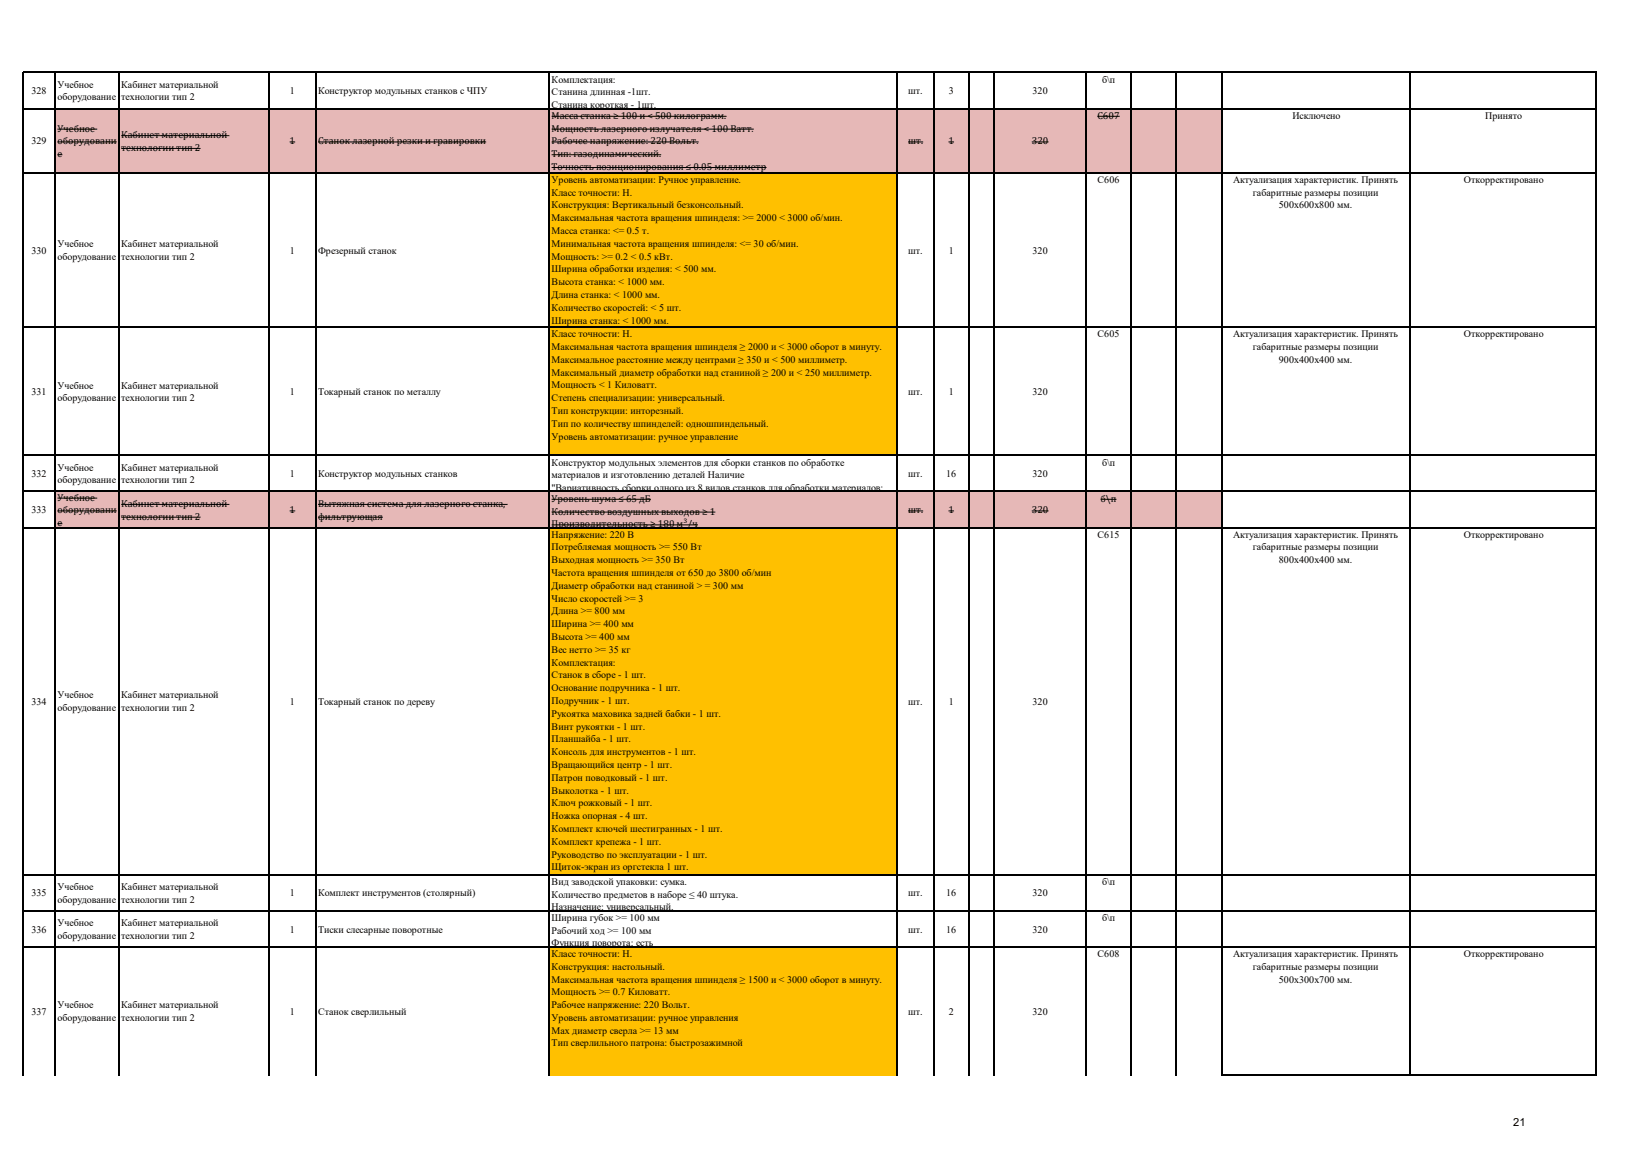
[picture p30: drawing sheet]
<svg xmlns="http://www.w3.org/2000/svg" width="297mm" height="210mm" viewBox="0 0 297 210" stroke-linecap="round" stroke-linejoin="round" font-family="sans-serif">
<defs><g id="words">
<text font-size="2" x="275.4" y="205">21</text>
<g font-size="1.8">
<text x="5.7" y="17.1">328</text>
<text x="10.5" y="16">Учебное</text>
<text x="22.1" y="16">Кабинет материальной</text>
<text x="52.8" y="17.1">1</text>
<text x="57.9" y="17.1">Конструктор модульных станков с ЧПУ</text>
<text x="100.4" y="15">Комплектация:</text>
<text x="100.4" y="17.4">Станина длинная -1шт.</text>
<text x="165.3" y="17.1">шт.</text>
<text x="172.7" y="17.1">3</text>
<text x="187.9" y="17.1">320</text>
<text x="200.6" y="15">б\п</text>
<text x="10.5" y="18.3">оборудование</text>
<text x="10.5" y="24">Учебное</text>
<text x="22.1" y="18.3">технологии тип 2</text>
<text x="100.4" y="19.7">Станина короткая - 1шт.</text>
<text x="100.4" y="21.6">Масса станка ≥ 100 и &lt; 500 килограмм.</text>
<text x="100.4" y="24">Мощность лазерного излучателя &lt; 100 Ватт.</text>
<text x="199.7" y="21.6">С607</text>
<text x="235.2" y="21.6">Исключено</text>
<text x="270.3" y="21.6">Принято</text>
<text x="5.7" y="26.3">329</text>
<text x="10.5" y="26.3">оборудовани</text>
<text x="10.5" y="28.6">е</text>
<text x="22.1" y="25.2">Кабинет материальной</text>
<text x="22.1" y="27.5">технологии тип 2</text>
<text x="52.7" y="26.3">1</text>
<text x="57.9" y="26.3">Станок лазерной резки и гравировки</text>
<text x="100.4" y="26.3">Рабочее напряжение: 220 Вольт.</text>
<text x="100.4" y="28.6">Тип: газодинамический.</text>
<text x="165.3" y="26.3">шт.</text>
<text x="172.6" y="26.3">1</text>
<text x="187.8" y="26.3">320</text>
<text x="100.4" y="31">Точность позиционирования ≤ 0.05 миллиметр</text>
<text x="100.4" y="33.3">Уровень автоматизации: Ручное управление.</text>
<text x="100.4" y="35.6">Класс точности: Н.</text>
<text x="199.8" y="33.3">С606</text>
<text x="224.4" y="33.3">Актуализация характеристик. Принять</text>
<text x="228" y="35.6">габаритные размеры позиции</text>
<text x="266.4" y="33.3">Откорректировано</text>
<text x="100.4" y="37.9">Конструкция: Вертикальный безконсольный.</text>
<text x="100.4" y="40.3">Максимальная частота вращения шпинделя: &gt;= 2000 &lt; 3000 об/мин.</text>
<text x="232.7" y="37.9">500х600х800 мм.</text>
<text x="5.7" y="46.2">330</text>
<text x="10.5" y="45">Учебное</text>
<text x="10.5" y="47.3">оборудование</text>
<text x="22.1" y="45">Кабинет материальной</text>
<text x="22.1" y="47.3">технологии тип 2</text>
<text x="52.8" y="46.2">1</text>
<text x="57.9" y="46.2">Фрезерный станок</text>
<text x="100.4" y="42.6">Масса станка: &lt;= 0.5 т.</text>
<text x="100.4" y="44.9">Минимальная частота вращения шпинделя: &lt;= 30 об/мин.</text>
<text x="100.4" y="47.3">Мощность: &gt;= 0.2 &lt; 0.5 кВт.</text>
<text x="165.3" y="46.2">шт.</text>
<text x="172.7" y="46.2">1</text>
<text x="187.9" y="46.2">320</text>
<text x="100.4" y="49.6">Ширина обработки изделия: &lt; 500 мм.</text>
<text x="100.4" y="51.9">Высота станка: &lt; 1000 мм.</text>
<text x="100.4" y="54.2">Длина станка: &lt; 1000 мм.</text>
<text x="100.4" y="56.6">Количество скоростей: &lt; 5 шт.</text>
<text x="100.4" y="58.9">Ширина станка: &lt; 1000 мм.</text>
<text x="100.4" y="61.3">Класс точности: Н.</text>
<text x="100.4" y="63.7">Максимальная частота вращения шпинделя ≥ 2000 и &lt; 3000 оборот в минуту.</text>
<text x="199.8" y="61.3">С605</text>
<text x="224.4" y="61.3">Актуализация характеристик. Принять</text>
<text x="228" y="63.7">габаритные размеры позиции</text>
<text x="266.4" y="61.4">Откорректировано</text>
<text x="5.7" y="71.9">331</text>
<text x="10.5" y="70.7">Учебное</text>
<text x="22.1" y="70.7">Кабинет материальной</text>
<text x="52.8" y="71.9">1</text>
<text x="57.9" y="71.9">Токарный станок по металлу</text>
<text x="100.4" y="66">Максимальное расстояние между центрами ≥ 350 и &lt; 500 миллиметр.</text>
<text x="100.4" y="68.3">Максимальный диаметр обработки над станиной ≥ 200 и &lt; 250 миллиметр.</text>
<text x="100.4" y="70.7">Мощность &lt; 1 Киловатт.</text>
<text x="165.3" y="71.9">шт.</text>
<text x="172.7" y="71.9">1</text>
<text x="187.9" y="71.9">320</text>
<text x="232.7" y="66">900х400х400 мм.</text>
<text x="10.5" y="73">оборудование</text>
<text x="22.1" y="73">технологии тип 2</text>
<text x="100.4" y="73">Степень специализации: универсальный.</text>
<text x="100.4" y="75.3">Тип конструкции: инторезный.</text>
<text x="100.4" y="77.7">Тип по количеству шпинделей: одношпиндельный.</text>
<text x="100.4" y="80">Уровень автоматизации: ручное управление</text>
<text x="5.7" y="86.8">332</text>
<text x="10.5" y="85.7">Учебное</text>
<text x="10.5" y="88">оборудование</text>
<text x="22.1" y="85.7">Кабинет материальной</text>
<text x="22.1" y="88">технологии тип 2</text>
<text x="52.8" y="86.8">1</text>
<text x="57.9" y="86.8">Конструктор модульных станков</text>
<text x="100.4" y="84.7">Конструктор модульных элементов для сборки станков по обработке</text>
<text x="100.4" y="87.1">материалов и изготовлению деталей Наличие</text>
<text x="100.4" y="89.4">&quot;Вариативность сборки одного из 8 видов станков для обработки материалов:</text>
<text x="165.3" y="86.8">шт.</text>
<text x="172.2" y="86.8">16</text>
<text x="187.9" y="86.8">320</text>
<text x="200.6" y="84.7">б\п</text>
<text x="5.7" y="93.4">333</text>
<text x="10.5" y="91.1">Учебное</text>
<text x="10.5" y="93.4">оборудовани</text>
<text x="10.5" y="95.8">е</text>
<text x="22.1" y="92.3">Кабинет материальной</text>
<text x="22.1" y="94.6">технологии тип 2</text>
<text x="52.7" y="93.4">1</text>
<text x="57.9" y="92.3">Вытяжная система для лазерного станка,</text>
<text x="57.9" y="94.6">фильтрующая</text>
<text x="100.4" y="91.3">Уровень шума ≤ 65 дБ</text>
<text x="100.4" y="93.7">Количество воздушных выходов ≥ 1</text>
<text x="100.4" y="96">Производительность ≥ 180 м³/ч</text>
<text x="165.3" y="93.4">шт.</text>
<text x="172.6" y="93.4">1</text>
<text x="187.8" y="93.4">320</text>
<text x="200.3" y="91.3">б\п</text>
<text x="100.4" y="97.8">Напряжение: 220 В</text>
<text x="100.4" y="100.2">Потребляемая мощность &gt;= 550 Вт</text>
<text x="199.8" y="97.8">С615</text>
<text x="224.4" y="97.8">Актуализация характеристик. Принять</text>
<text x="228" y="100.2">габаритные размеры позиции</text>
<text x="266.4" y="97.9">Откорректировано</text>
<text x="100.4" y="102.5">Выходная мощность &gt;= 350 Вт</text>
<text x="100.4" y="104.8">Частота вращения шпинделя от 650 до 3800 об/мин</text>
<text x="100.4" y="107.2">Диаметр обработки над станиной &gt; = 300 мм</text>
<text x="232.7" y="102.5">800х400х400 мм.</text>
<text x="100.4" y="109.5">Число скоростей &gt;= 3</text>
<text x="100.4" y="111.8">Длина &gt;= 800 мм</text>
<text x="100.4" y="114.2">Ширина &gt;= 400 мм</text>
<text x="100.4" y="116.5">Высота &gt;= 400 мм</text>
<text x="100.4" y="118.8">Вес нетто &gt;= 35 кг</text>
<text x="100.4" y="121.1">Комплектация:</text>
<text x="100.4" y="123.5">Станок в сборе - 1 шт.</text>
<text x="100.4" y="125.8">Основание подручника - 1 шт.</text>
<text x="5.7" y="128.3">334</text>
<text x="10.5" y="127.1">Учебное</text>
<text x="10.5" y="129.4">оборудование</text>
<text x="22.1" y="127.1">Кабинет материальной</text>
<text x="22.1" y="129.4">технологии тип 2</text>
<text x="52.8" y="128.3">1</text>
<text x="57.9" y="128.3">Токарный станок по дереву</text>
<text x="100.4" y="128.1">Подручник - 1 шт.</text>
<text x="100.4" y="130.5">Рукоятка маховика задней бабки - 1 шт.</text>
<text x="165.3" y="128.3">шт.</text>
<text x="172.7" y="128.3">1</text>
<text x="187.9" y="128.3">320</text>
<text x="100.4" y="132.8">Винт рукоятки - 1 шт.</text>
<text x="100.4" y="135.1">Планшайба - 1 шт.</text>
<text x="100.4" y="137.4">Консоль для инструментов - 1 шт.</text>
<text x="100.4" y="139.8">Вращающийся центр - 1 шт.</text>
<text x="100.4" y="142.1">Патрон поводковый - 1 шт.</text>
<text x="100.4" y="144.4">Выколотка - 1 шт.</text>
<text x="100.4" y="146.8">Ключ рожковый - 1 шт.</text>
<text x="100.4" y="149.1">Ножка опорная - 4 шт.</text>
<text x="100.4" y="151.4">Комплект ключей шестигранных - 1 шт.</text>
<text x="100.4" y="153.7">Комплект крепежа - 1 шт.</text>
<text x="10.5" y="162">Учебное</text>
<text x="22.1" y="162">Кабинет материальной</text>
<text x="100.4" y="156.1">Руководство по эксплуатации - 1 шт.</text>
<text x="100.4" y="158.4">Щиток-экран из оргстекла 1 шт.</text>
<text x="100.4" y="161">Вид заводской упаковки: сумка.</text>
<text x="200.6" y="161">б\п</text>
<text x="5.7" y="163.1">335</text>
<text x="10.5" y="164.3">оборудование</text>
<text x="22.1" y="164.3">технологии тип 2</text>
<text x="52.8" y="163.1">1</text>
<text x="57.9" y="163.1">Комплект инструментов (столярный)</text>
<text x="100.4" y="163.4">Количество предметов в наборе ≤ 40 штука.</text>
<text x="100.4" y="165.7">Назначение: универсальный.</text>
<text x="100.4" y="167.6">Ширина губок &gt;= 100 мм</text>
<text x="165.3" y="163.1">шт.</text>
<text x="172.2" y="163.1">16</text>
<text x="187.9" y="163.1">320</text>
<text x="200.6" y="167.6">б\п</text>
<text x="5.7" y="169.7">336</text>
<text x="10.5" y="168.5">Учебное</text>
<text x="10.5" y="170.9">оборудование</text>
<text x="22.1" y="168.5">Кабинет материальной</text>
<text x="22.1" y="170.9">технологии тип 2</text>
<text x="52.8" y="169.7">1</text>
<text x="57.9" y="169.7">Тиски слесарные поворотные</text>
<text x="100.4" y="169.9">Рабочий ход &gt;= 100 мм</text>
<text x="100.4" y="172.2">Функция поворота: есть</text>
<text x="165.3" y="169.7">шт.</text>
<text x="172.2" y="169.7">16</text>
<text x="187.9" y="169.7">320</text>
<text x="100.4" y="174.2">Класс точности: Н.</text>
<text x="100.4" y="176.5">Конструкция: настольный.</text>
<text x="100.4" y="178.8">Максимальная частота вращения шпинделя ≥ 1500 и &lt; 3000 оборот в минуту.</text>
<text x="199.8" y="174.2">С608</text>
<text x="224.4" y="174.2">Актуализация характеристик. Принять</text>
<text x="228" y="176.5">габаритные размеры позиции</text>
<text x="232.7" y="178.8">500х300х700 мм.</text>
<text x="266.4" y="174.2">Откорректировано</text>
<text x="5.7" y="184.6">337</text>
<text x="10.5" y="183.5">Учебное</text>
<text x="10.5" y="185.8">оборудование</text>
<text x="22.1" y="183.5">Кабинет материальной</text>
<text x="22.1" y="185.8">технологии тип 2</text>
<text x="52.8" y="184.6">1</text>
<text x="57.9" y="184.6">Станок сверлильный</text>
<text x="100.4" y="181.1">Мощность &gt;= 0.7 Киловатт.</text>
<text x="100.4" y="183.5">Рабочее напряжение: 220 Вольт.</text>
<text x="100.4" y="185.8">Уровень автоматизации: ручное управления</text>
<text x="165.3" y="184.6">шт.</text>
<text x="172.7" y="184.6">2</text>
<text x="187.9" y="184.6">320</text>
<text x="100.4" y="188.1">Max диаметр сверла &gt;= 13 мм</text>
<text x="100.4" y="190.4">Тип сверлильного патрона: быстрозажимной</text>
</g>
</g></defs>
<path d="M10 19.7h212.3v11.8h-212.3z" fill-rule="evenodd" fill="#e6b8b7"/>
<g fill="#ffc000">
<path d="M100 31.4h63.3v28.1h-63.3z" fill-rule="evenodd"/>
<path d="M100 59.5h63.3v23.4h-63.3z" fill-rule="evenodd"/>
</g>
<path d="M10 89.4h212.3v6.6h-212.3z" fill-rule="evenodd" fill="#e6b8b7"/>
<g fill="#ffc000">
<path d="M100 96h63.3v63.2h-63.3z" fill-rule="evenodd"/>
<path d="M100 172.3h63.3v23.4h-63.3z" fill-rule="evenodd"/>
</g>
<g fill="none" stroke="#000" stroke-width=".18">
<path d="M10.5 23.5h7.2M10.5 25.8h10.8M10.5 28.2h.8M22.1 24.7h19.6M22.1 27h14.4M52.7 25.8h1M57.9 25.8h30.6M100.4 23.5h36.8M100.4 25.8h26.7M100.4 28.2h19.9M100.4 21.2h31.8M100.4 30.5h39.1"/>
<path d="M165.3 25.8h2.7M172.6 25.8h1M187.8 25.8h3M199.7 21.2h4.1M10.5 90.7h7.2M10.5 93h10.8M10.5 95.3h.8M22.1 91.8h19.6M22.1 94.1h14.4M52.7 93h1M57.9 91.8h34.5M57.9 94.1h11.8"/>
<path d="M100.4 90.9h18.1M100.4 93.2h29.8M100.4 95.5h26.6M165.3 93h2.7M172.6 93h1M187.8 93h3M200.3 90.9h2.9"/>
</g>
<g fill="none" stroke="#000" stroke-width=".21">
<path d="M4.2 13.1v182.6M4.3 13.2h286.3M4.3 19.7h286.3M10.1 13.3v182.4M21.7 13.3v182.4M48.9 13.3v182.4M57.5 13.3v182.4M100 13.3v182.4M163.3 13.3v182.4M169.9 13.3v182.4M176.3 13.3v182.4M180.9 13.3v182.4"/>
<path d="M197.7 13.3v182.4M205.8 13.3v182.4M214 13.3v182.4M222.3 13.3v182.5M256.6 13.3v182.5M290.5 13.3v182.5M4.3 31.4h286.3M4.3 59.5h286.3M4.3 82.9h286.3M4.3 89.4h286.3M4.3 96h286.3M4.3 159.2h286.3"/>
<path d="M4.3 165.7h286.3M4.3 172.3h286.3M222.4 195.7h68.2"/>
</g>
<use href="#words"/>
</svg>
